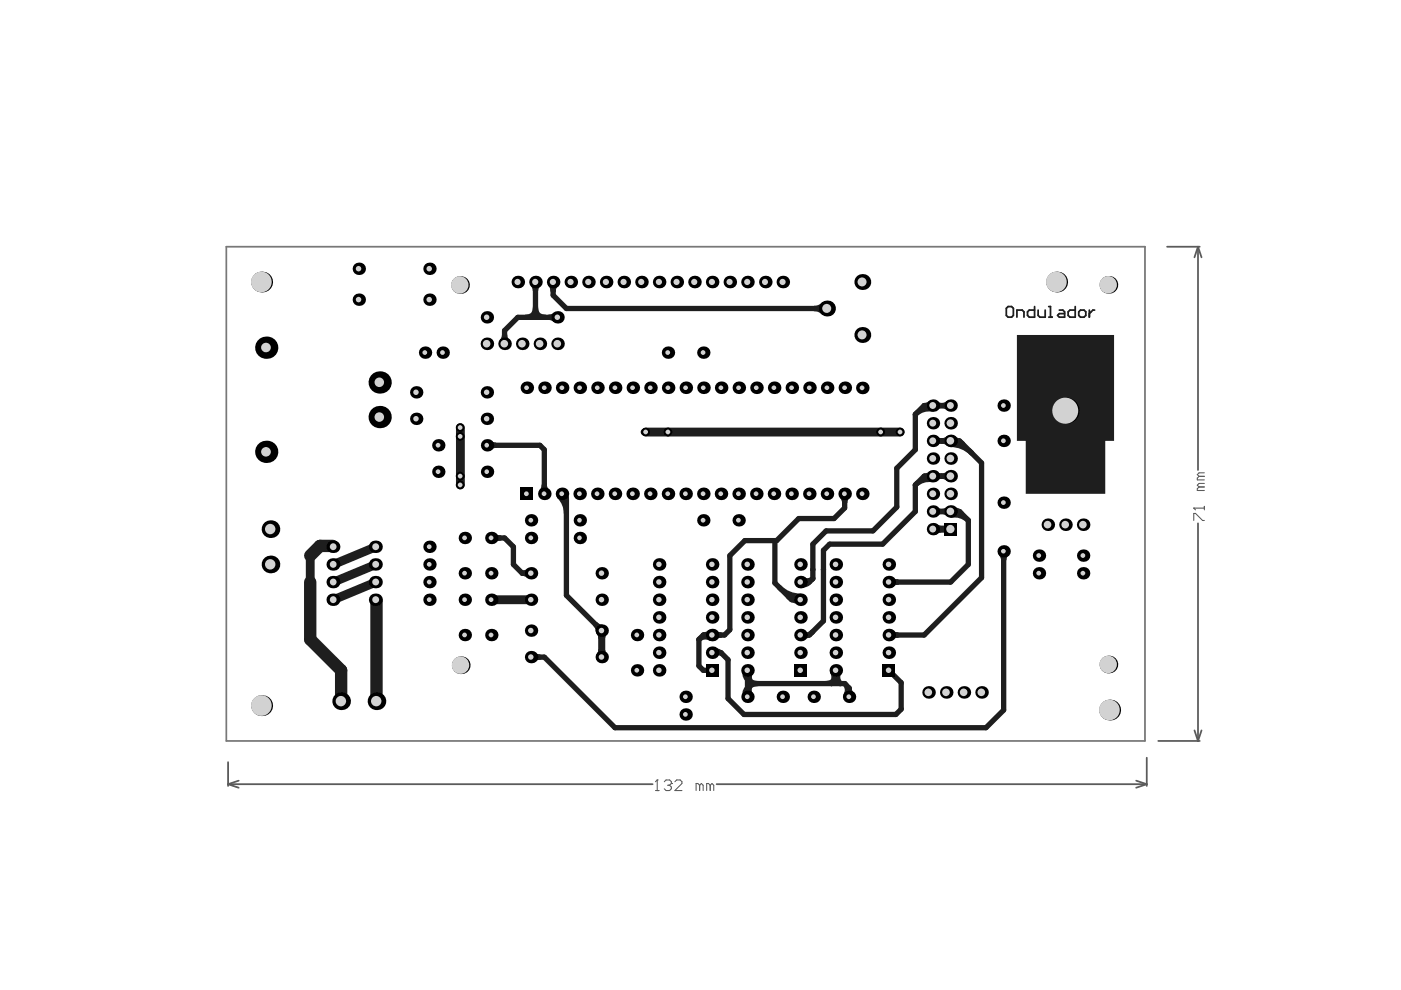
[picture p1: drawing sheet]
<svg xmlns="http://www.w3.org/2000/svg" width="297mm" height="210mm" viewBox="0 0 297 210" stroke-linecap="round" stroke-linejoin="round" font-family="sans-serif">
<g fill="none" stroke="#5a5a5a" stroke-width=".37">
<path d="M247.4 52.3h7M254 52.3l.7 2.3M254 52.3l-.8 2.3M254 52.3v47.4M254 111v46.1M245.6 157.1h8.8M253.2 154.9l.8 2.2M254.7 154.9l-.7 2.2M48.4 166.3l2.2 .7M48.4 161.6v5M48.4 166.3h90M50.6 165.5l-2.2 .8"/>
<path d="M151.9 166.3h91.2M240.9 165.5l2.2 .8M243.1 166.3l-2.2 .7M243.1 160.7v5.9"/>
</g>
<g fill="none" stroke="#5a5a5a" stroke-width=".22">
<path d="M253.1 107.7h.1M253.1 110.4v-1.5h.4l1.5 1.5h.3M253.1 107.7h2.2M253.1 107.7l.4 .4M254.2 103.2l-.4 .4v.4h1.5M254.2 101l-.4 .4v.3h1.5M254.2 103.2h1.1M254.2 101h1.1M255.3 107.4v.7M255.3 102.5h-1.1l-.4 .4 .4 .3M255.3 100.3h-1.1l-.4 .3 .4 .4M139 167.6h.7"/>
<path d="M139.3 165.4h.1M139.3 165.4v2.2M139.3 165.4l-.3 .3M140.8 165.7l.4-.3h.8l.3 .3v.4M141.6 166.5h.4M142 166.5l.3 .4v.3l-.3 .4h-.8l-.4-.4M142.3 166.1h.1M142.3 166.1l-.3 .4M143.1 165.7l.4-.3h.7l.4 .3v.4l-1.5 1.5h1.5M148.3 166.5l-.3-.4h-.4v1.5M148.3 166.5v1.1M148.3 166.5l.4-.4 .4 .4v1.1"/>
<path d="M150.6 166.5l-.4-.4h-.4v1.5M150.6 166.5v1.1M150.6 166.5l.4-.4 .3 .4v1.1"/>
</g>
<path d="M48 52.3h194.8v104.8h-194.8z" fill="none" stroke="#787878" stroke-width=".37"/>
<g fill="#d2d2d2">
<circle cx="97.6" cy="90.7" r=".51"/>
<circle cx="97.6" cy="102.8" r=".51"/>
<circle cx="97.6" cy="100.9" r=".51"/>
<circle cx="97.6" cy="92.5" r=".51"/>
<circle cx="136.9" cy="91.6" r=".51"/>
<circle cx="141.6" cy="91.6" r=".51"/>
<circle cx="186.7" cy="91.6" r=".51"/>
<circle cx="190.8" cy="91.6" r=".51"/>
</g>
<g fill="#1e1e1e">
<path d="M174.9 144.4l1.2-.3 .7-.5-.5 1.3v.6z"/>
<path d="M113.9 65.9l.7 .6 1.2 .2-1.3 1.1v-.5z"/>
<path d="M158.1 144.4l.8-.8 .7 .5 1.2 .3v1.1l-1.2 .3-.7 .5-.8-.8a.61 .61 0 0 0 0-1.1z"/>
<path d="M111.2 66.7l1.2-.2 .7-.6-.5 1.4v.5z"/>
<path d="M113 65h1.1l.3 1.2 .5 .7-1.4-.6-1.3 .6 .5-.7z"/>
<path d="M215.6 71h20.6v22.5h-1.9v11.2h-16.8v-11.2h-1.9zM226.1 83.7v3.2h3.1l-.9-2.2zM223.5 84.7l-.9 2.2h3.1v-3.2zM226.1 87.3v3.1l2.2-.9 .9-2.2zM222.6 87.3l.9 2.2 2.2 .9v-3.1z"/>
</g>
<g fill="none" stroke="#1e1e1e" stroke-width="1.1">
<path d="M113.5 59.8v7.5M117.3 59.8v2.8l2.8 2.8h55.2M106.4 72.4l.4-.6 .2-.7 .1 .7 .4 .6M112.6 67.3l.9-1 1 1M113 60.3l.4 .6 .1 .7 .2-.7 .4-.6M116.7 60.3l.4 .6 .2 .7 .1-.7 .4-.6M117.7 66.8l-.6 .3-.7 .2 .7 .1 .6 .4M118.2 67.3h-8.4l-2.8 2.8v2.8M174.5 64.6l-1 .7-.9 .1 1.3 .3 .6 .5M103.3 94.4h11.2l.9 .9v9.4M103.8 93.9l.6 .4 .7 .1-.7 .2-.6 .3M194.1 87.9v7.4l-4 4v8.2l-5 5.1h-9.9l-2.9 2.8v7.3l-.7 .7h-1.9"/>
<path d="M197.3 85.5l-.6 .4-.7 .1 .7 .1 .6 .4M197.7 86.7h-1.2l-1 .2-1.4 1M197.8 93.5h2.8M198.3 93l.6 .3 .7 .2-.7 .1-.6 .4M198.3 85.5l.6 .4 .7 .1-.7 .1-.6 .4M201 92.9l-.6 .4-.7 .2 .7 .1 .6 .4M201 85.5l-.6 .4-.6 .1 .6 .1 .6 .4M201.6 93.1l1.4 .3 1.2 .8M201.6 94.2a6.4 6.4 0 0 1 4.5 1.9M201.6 93.5h1.8l4.7 4.7v24.3l-12.2 12.1h-7.5M201.6 86h-5.7l-1.8 1.9M104.2 114.1h2.8l1.9 1.8v3.8l1.8 1.8h1.9"/>
<path d="M104.7 113.5l.6 .4 .7 .2-.7 .1-.6 .4M114.9 104.2l.4-.6 .1-.7 .1 .7 .4 .6M118.6 105.2l.7 .9 .5 1.1 .3 1.6M119.2 104.7l.9 .9v20.6l7.5 7.5M119.4 104.4l.6 1 .1 .7M164.3 115v8.6l3.5 3.6h1.9M178.5 105.2l.4 .6 .2 .7 .1-.7 .4-.6M179.1 104.7v3l-2.3 2.2h-7.5l-4.6 4.7h-6.8l-3.2 3.2v15.7l-1.1 1.1h-4.5l-.9 1M194.1 102.8v5.6l-7 7h-11.2l-1.3 1.3v15l-3 2.9h-1.9M197.3 100.4l-.6 .4-.7 .2 .7 .1 .6 .4M197.7 101.7h-1.2l-1 .2-1.4 .9M197.8 108.4h5.6l1.9 1.9v9.4l-3.7 3.7h-13.2"/>
<path d="M198.3 107.9l.6 .4 .7 .1-.7 .2-.6 .4M198.3 100.4l.6 .4 .7 .2-.7 .1-.6 .4M201 107.9l-.6 .4-.7 .1 .7 .2 .6 .4M201 100.4l-.6 .4-.7 .2 .7 .1 .6 .4M201.5 108.1a2.59 2.59 0 0 1 2.3 .7M201.6 101h-5.7l-1.8 1.8M201.7 109.2l1.7 .1 1 .4 .9 .6M212.3 117.4l.4 .6 .1 .7 .1-.7 .4-.6M212.8 116.9v33.6l-3.8 3.8h-78.6l-15-15h-2.8M112.1 121l-.6 .4-.7 .1 .7 .2 .6 .4M113.1 138.8l.6 .4 .7 .1-.7 .2-.6 .3M127.6 133l-.7-.2-.6-.4 .4 .6 .1 .7"/>
<path d="M148.2 135.6v5.6l.9 .9h1.9M150.5 134.1l-.6 .4-.7 .1 .7 .2 .6 .4M150.6 135.3a1.95 1.95 0 0 0-2.4 .3M150.9 138.1a2.14 2.14 0 0 1 2.1 .5M151 138.4h1.9l1.5 1.5v8.2l3.3 3.4h32.2l1.2-1.1v-5.7l-2.7-2.6M151.5 134.1l.6 .4 .7 .1-.7 .2-.6 .4M165.2 124.5a6.4 6.4 0 0 0 4.5 1.9M167.1 126.5l1.2 .8 1.4 .2M171.4 123.6a1.46 1.46 0 0 1-1.9 .1M172.3 133.9l-1.2 .8-1.4 .3M172.3 122.7a1.65 1.65 0 0 1-2.1 .1M189 122.9l.6 .4 .7 .1-.7 .2-.6 .4"/>
<path d="M189 134.1l.6 .4 .7 .1-.7 .2-.6 .4M158.2 142a1.61 1.61 0 0 0 .2 1.9M158.4 146a1.61 1.61 0 0 0-.2 1.9M158.5 142.1v5.6M158.5 144l.9 .9M159.1 142.5a1.94 1.94 0 0 0 .3 2.4M159.4 144.9a1.98 1.98 0 0 0-.3 2.4M159.4 144.9h19.7M159.4 144.9l-.9 1M176.5 142.5a1.94 1.94 0 0 1-.2 2.4M176.7 142.7l.4 .6 .1 .7 .2-.7 .3-.6M177.2 144l-.9 .9"/>
<path d="M177.2 142.1v1.9M177.9 142.5a1.94 1.94 0 0 0 .3 2.4l-1-.9M179.1 144.9l.9 1v1.8M179.1 144.9a1.98 1.98 0 0 1 .3 2.4M179.5 147.2l.4-.6 .1-.7 .2 .7 .3 .6"/>
</g>
<path d="M136.6 91.6h.3M197.8 112.2h3.8M198.2 111.8l1 .4-1 .4M127.2 138.9l.4-.9 .4 .9M127.2 134.1l.4 1 .4-1M127.6 133.7v5.6" fill="none" stroke="#1e1e1e" stroke-width="1.5"/>
<path d="M97.6 90.7v12.1M136.9 91.6h54M65.8 117.8v5.6M79.7 115.9l-9 3.8M79.7 119.7l-9 3.7M79.7 123.4l-9 3.8M79.9 127.3l-.1 .1M104.2 127.2h8.4" fill="none" stroke="#1e1e1e" stroke-width="1.9"/>
<path d="M70.5 115.7h-2.7l-2 2.1M65.8 123.4v12.2l6.5 6.5v6.6M79.8 127.4v21.3" fill="none" stroke="#1e1e1e" stroke-width="2.6"/>
<path d="M225.7 86.9l.2 .2" fill="none" stroke="#1e1e1e" stroke-width="11.2"/>
<path d="M213.4 65.4l.3-.4h.8l.4 .4v1.5l-.4 .3h-.8l-.3-.3zM215.6 67.2v-1.5h1.1l.4 .4v1.1M219.4 65v2.2h-1.2l-.3-.3v-.8l.3-.4h1.2M220.1 65.7v1.2l.4 .3h1.1v-1.5M222.3 65h.4v2.2M222.3 67.2h.8M224.6 65.7h.7l.4 .4v1.1h-1.1l-.4-.3 .4-.4h1.1M228 65v2.2h-1.2l-.3-.3v-.8l.3-.4h1.2M228.7 66.1l.4-.4h.7l.4 .4v.8l-.4 .3h-.7l-.4-.3zM231 65.7v1.5M232.1 65.7h-.4l-.7 .8" fill="none" stroke="#1e1e1e" stroke-width=".37"/>
<circle cx="97.6" cy="90.7" r=".92" fill="#000"/>
<circle cx="97.6" cy="90.7" r=".51" fill="#d2d2d2"/>
<circle cx="97.6" cy="102.8" r=".92" fill="#000"/>
<circle cx="97.6" cy="102.8" r=".51" fill="#d2d2d2"/>
<circle cx="97.6" cy="100.9" r=".92" fill="#000"/>
<circle cx="97.6" cy="100.9" r=".51" fill="#d2d2d2"/>
<circle cx="97.6" cy="92.5" r=".92" fill="#000"/>
<circle cx="97.6" cy="92.5" r=".51" fill="#d2d2d2"/>
<circle cx="136.9" cy="91.6" r=".92" fill="#000"/>
<circle cx="136.9" cy="91.6" r=".51" fill="#d2d2d2"/>
<circle cx="141.6" cy="91.6" r=".92" fill="#000"/>
<circle cx="141.6" cy="91.6" r=".51" fill="#d2d2d2"/>
<circle cx="186.7" cy="91.6" r=".92" fill="#000"/>
<circle cx="186.7" cy="91.6" r=".51" fill="#d2d2d2"/>
<circle cx="190.8" cy="91.6" r=".92" fill="#000"/>
<circle cx="190.8" cy="91.6" r=".51" fill="#d2d2d2"/>
<circle cx="107" cy="72.9" r="1.33" fill="#000"/>
<circle cx="106.9" cy="72.9" r=".81" fill="#d2d2d2"/>
<circle cx="196.9" cy="146.8" r="1.33" fill="#000"/>
<circle cx="196.8" cy="146.8" r=".81" fill="#d2d2d2"/>
<circle cx="103.2" cy="72.9" r="1.33" fill="#000"/>
<circle cx="103.2" cy="72.9" r=".81" fill="#d2d2d2"/>
<circle cx="110.7" cy="72.9" r="1.33" fill="#000"/>
<circle cx="110.7" cy="72.9" r=".81" fill="#d2d2d2"/>
<circle cx="114.5" cy="72.9" r="1.33" fill="#000"/>
<circle cx="114.4" cy="72.9" r=".81" fill="#d2d2d2"/>
<circle cx="118.2" cy="72.9" r="1.33" fill="#000"/>
<circle cx="118.2" cy="72.9" r=".81" fill="#d2d2d2"/>
<circle cx="145.4" cy="147.7" r="1.31" fill="#000"/>
<circle cx="145.3" cy="147.7" r=".51" fill="#d2d2d2"/>
<circle cx="158.5" cy="147.7" r="1.31" fill="#000"/>
<circle cx="158.4" cy="147.7" r=".51" fill="#d2d2d2"/>
<circle cx="166" cy="147.7" r="1.31" fill="#000"/>
<circle cx="165.9" cy="147.7" r=".51" fill="#d2d2d2"/>
<circle cx="180" cy="147.7" r="1.31" fill="#000"/>
<circle cx="180" cy="147.7" r=".51" fill="#d2d2d2"/>
<circle cx="229.7" cy="117.8" r="1.31" fill="#000"/>
<circle cx="229.6" cy="117.8" r=".51" fill="#d2d2d2"/>
<circle cx="57.3" cy="119.7" r="1.87" fill="#000"/>
<circle cx="57.3" cy="119.7" r="1.1" fill="#d2d2d2"/>
<circle cx="56.4" cy="95.8" r="2.36" fill="#000"/>
<circle cx="56.4" cy="95.8" r="1.02" fill="#d2d2d2"/>
<circle cx="55.5" cy="59.8" r="2.21" fill="#000"/>
<circle cx="55.4" cy="59.8" r="2.19" fill="#d2d2d2"/>
<path d="M70.5 127.2h.4" fill="none" stroke="#000" stroke-width="2.6"/>
<circle cx="70.6" cy="127.1" r=".72" fill="#d2d2d2"/>
<path d="M70.5 115.9h.4" fill="none" stroke="#000" stroke-width="2.6"/>
<circle cx="70.6" cy="115.9" r=".72" fill="#d2d2d2"/>
<path d="M70.5 119.7h.4" fill="none" stroke="#000" stroke-width="2.6"/>
<circle cx="70.6" cy="119.7" r=".72" fill="#d2d2d2"/>
<path d="M79.5 127.2h.4" fill="none" stroke="#000" stroke-width="2.6"/>
<circle cx="79.7" cy="127.1" r=".73" fill="#d2d2d2"/>
<path d="M79.5 115.9h.4" fill="none" stroke="#000" stroke-width="2.6"/>
<circle cx="79.7" cy="115.9" r=".73" fill="#d2d2d2"/>
<path d="M79.5 119.7h.4" fill="none" stroke="#000" stroke-width="2.6"/>
<circle cx="79.7" cy="119.7" r=".73" fill="#d2d2d2"/>
<circle cx="80.5" cy="81.1" r="2.36" fill="#000"/>
<circle cx="80.4" cy="81.1" r="1.01" fill="#d2d2d2"/>
<circle cx="97.7" cy="141" r="1.87" fill="#000"/>
<circle cx="97.6" cy="141" r="1.85" fill="#d2d2d2"/>
<circle cx="91.1" cy="127.2" r="1.31" fill="#000"/>
<circle cx="91" cy="127.1" r=".51" fill="#d2d2d2"/>
<circle cx="98.6" cy="127.2" r="1.31" fill="#000"/>
<circle cx="98.5" cy="127.1" r=".51" fill="#d2d2d2"/>
<circle cx="91.1" cy="119.7" r="1.31" fill="#000"/>
<circle cx="91" cy="119.7" r=".51" fill="#d2d2d2"/>
<circle cx="91.1" cy="115.9" r="1.31" fill="#000"/>
<circle cx="91" cy="115.9" r=".51" fill="#d2d2d2"/>
<circle cx="98.6" cy="114.1" r="1.31" fill="#000"/>
<circle cx="98.5" cy="114" r=".51" fill="#d2d2d2"/>
<circle cx="98.6" cy="121.5" r="1.31" fill="#000"/>
<circle cx="98.5" cy="121.5" r=".51" fill="#d2d2d2"/>
<circle cx="92.9" cy="94.4" r="1.31" fill="#000"/>
<circle cx="92.9" cy="94.4" r=".51" fill="#d2d2d2"/>
<circle cx="91.1" cy="57" r="1.31" fill="#000"/>
<circle cx="91" cy="57" r=".58" fill="#d2d2d2"/>
<circle cx="97.5" cy="60.4" r="1.87" fill="#000"/>
<circle cx="97.5" cy="60.4" r="1.85" fill="#d2d2d2"/>
<circle cx="104.2" cy="127.2" r="1.31" fill="#000"/>
<circle cx="104.1" cy="127.1" r=".51" fill="#d2d2d2"/>
<circle cx="104.2" cy="114.1" r="1.31" fill="#000"/>
<circle cx="104.1" cy="114" r=".51" fill="#d2d2d2"/>
<circle cx="104.2" cy="121.5" r="1.31" fill="#000"/>
<circle cx="104.1" cy="121.5" r=".51" fill="#d2d2d2"/>
<circle cx="103.3" cy="94.4" r="1.31" fill="#000"/>
<circle cx="103.2" cy="94.4" r=".5" fill="#d2d2d2"/>
<circle cx="103.2" cy="83.2" r="1.31" fill="#000"/>
<circle cx="103.2" cy="83.2" r=".58" fill="#d2d2d2"/>
<circle cx="103.2" cy="67.3" r="1.31" fill="#000"/>
<circle cx="103.2" cy="67.3" r=".58" fill="#d2d2d2"/>
<circle cx="109.8" cy="59.8" r="1.33" fill="#000"/>
<circle cx="109.7" cy="59.8" r=".66" fill="#d2d2d2"/>
<circle cx="122.9" cy="114.1" r="1.31" fill="#000"/>
<circle cx="122.9" cy="114" r=".5" fill="#d2d2d2"/>
<circle cx="122.9" cy="110.3" r="1.31" fill="#000"/>
<circle cx="122.9" cy="110.3" r=".5" fill="#d2d2d2"/>
<circle cx="115.4" cy="104.7" r="1.33" fill="#000"/>
<circle cx="115.4" cy="104.7" r=".51" fill="#d2d2d2"/>
<circle cx="119.2" cy="104.7" r="1.33" fill="#000"/>
<circle cx="119.1" cy="104.7" r=".51" fill="#d2d2d2"/>
<circle cx="122.9" cy="104.7" r="1.33" fill="#000"/>
<circle cx="122.8" cy="104.7" r=".51" fill="#d2d2d2"/>
<circle cx="115.4" cy="82.2" r="1.33" fill="#000"/>
<circle cx="115.4" cy="82.2" r=".5" fill="#d2d2d2"/>
<circle cx="119.2" cy="82.2" r="1.33" fill="#000"/>
<circle cx="119.1" cy="82.2" r=".5" fill="#d2d2d2"/>
<circle cx="122.9" cy="82.2" r="1.33" fill="#000"/>
<circle cx="122.9" cy="82.2" r=".5" fill="#d2d2d2"/>
<circle cx="118.2" cy="67.3" r="1.31" fill="#000"/>
<circle cx="118.2" cy="67.3" r=".58" fill="#d2d2d2"/>
<circle cx="121" cy="59.8" r="1.33" fill="#000"/>
<circle cx="121" cy="59.8" r=".66" fill="#d2d2d2"/>
<circle cx="117.3" cy="59.8" r="1.33" fill="#000"/>
<circle cx="117.2" cy="59.8" r=".66" fill="#d2d2d2"/>
<circle cx="127.6" cy="139.3" r="1.31" fill="#000"/>
<circle cx="127.5" cy="139.3" r=".58" fill="#d2d2d2"/>
<circle cx="135.1" cy="142.1" r="1.31" fill="#000"/>
<circle cx="135" cy="142.1" r=".51" fill="#d2d2d2"/>
<circle cx="127.6" cy="127.2" r="1.31" fill="#000"/>
<circle cx="127.5" cy="127.1" r=".58" fill="#d2d2d2"/>
<circle cx="127.6" cy="133.7" r="1.31" fill="#000"/>
<circle cx="127.5" cy="133.7" r=".58" fill="#d2d2d2"/>
<circle cx="127.6" cy="121.5" r="1.31" fill="#000"/>
<circle cx="127.5" cy="121.5" r=".58" fill="#d2d2d2"/>
<circle cx="126.6" cy="104.7" r="1.33" fill="#000"/>
<circle cx="126.6" cy="104.7" r=".51" fill="#d2d2d2"/>
<circle cx="130.4" cy="104.7" r="1.33" fill="#000"/>
<circle cx="130.3" cy="104.7" r=".51" fill="#d2d2d2"/>
<circle cx="134.1" cy="104.7" r="1.33" fill="#000"/>
<circle cx="134.1" cy="104.7" r=".51" fill="#d2d2d2"/>
<circle cx="126.7" cy="82.2" r="1.33" fill="#000"/>
<circle cx="126.6" cy="82.2" r=".5" fill="#d2d2d2"/>
<circle cx="130.4" cy="82.2" r="1.33" fill="#000"/>
<circle cx="130.4" cy="82.2" r=".5" fill="#d2d2d2"/>
<circle cx="134.2" cy="82.2" r="1.33" fill="#000"/>
<circle cx="134.1" cy="82.2" r=".5" fill="#d2d2d2"/>
<circle cx="132.3" cy="59.8" r="1.33" fill="#000"/>
<circle cx="132.2" cy="59.8" r=".66" fill="#d2d2d2"/>
<circle cx="128.5" cy="59.8" r="1.33" fill="#000"/>
<circle cx="128.5" cy="59.8" r=".66" fill="#d2d2d2"/>
<circle cx="145.4" cy="151.5" r="1.31" fill="#000"/>
<circle cx="145.3" cy="151.5" r=".51" fill="#d2d2d2"/>
<circle cx="139.8" cy="138.4" r="1.33" fill="#000"/>
<circle cx="139.7" cy="138.4" r=".58" fill="#d2d2d2"/>
<circle cx="139.8" cy="142.1" r="1.33" fill="#000"/>
<circle cx="139.7" cy="142.1" r=".58" fill="#d2d2d2"/>
<circle cx="139.8" cy="127.2" r="1.33" fill="#000"/>
<circle cx="139.7" cy="127.1" r=".58" fill="#d2d2d2"/>
<circle cx="139.8" cy="130.9" r="1.33" fill="#000"/>
<circle cx="139.7" cy="130.9" r=".58" fill="#d2d2d2"/>
<circle cx="139.8" cy="119.7" r="1.33" fill="#000"/>
<circle cx="139.7" cy="119.7" r=".58" fill="#d2d2d2"/>
<circle cx="145.4" cy="104.7" r="1.33" fill="#000"/>
<circle cx="145.3" cy="104.7" r=".51" fill="#d2d2d2"/>
<circle cx="141.6" cy="104.7" r="1.33" fill="#000"/>
<circle cx="141.6" cy="104.7" r=".51" fill="#d2d2d2"/>
<circle cx="145.4" cy="82.2" r="1.33" fill="#000"/>
<circle cx="145.4" cy="82.2" r=".5" fill="#d2d2d2"/>
<circle cx="141.7" cy="82.2" r="1.33" fill="#000"/>
<circle cx="141.6" cy="82.2" r=".5" fill="#d2d2d2"/>
<circle cx="147.2" cy="59.8" r="1.33" fill="#000"/>
<circle cx="147.2" cy="59.8" r=".66" fill="#d2d2d2"/>
<circle cx="139.8" cy="59.8" r="1.33" fill="#000"/>
<circle cx="139.7" cy="59.8" r=".66" fill="#d2d2d2"/>
<circle cx="143.5" cy="59.8" r="1.33" fill="#000"/>
<circle cx="143.4" cy="59.8" r=".66" fill="#d2d2d2"/>
<circle cx="158.5" cy="138.4" r="1.33" fill="#000"/>
<circle cx="158.4" cy="138.4" r=".58" fill="#d2d2d2"/>
<circle cx="158.5" cy="142.1" r="1.33" fill="#000"/>
<circle cx="158.4" cy="142.1" r=".58" fill="#d2d2d2"/>
<circle cx="151" cy="138.4" r="1.33" fill="#000"/>
<circle cx="150.9" cy="138.4" r=".58" fill="#d2d2d2"/>
<path d="M149.7 140.8h2.6v2.6h-2.6z" fill-rule="evenodd" fill="#000"/>
<circle cx="150.9" cy="142.1" r=".58" fill="#d2d2d2"/>
<circle cx="158.5" cy="127.2" r="1.33" fill="#000"/>
<circle cx="158.4" cy="127.1" r=".58" fill="#d2d2d2"/>
<circle cx="158.5" cy="130.9" r="1.33" fill="#000"/>
<circle cx="158.4" cy="130.9" r=".58" fill="#d2d2d2"/>
<circle cx="151" cy="127.2" r="1.33" fill="#000"/>
<circle cx="150.9" cy="127.1" r=".58" fill="#d2d2d2"/>
<circle cx="151" cy="130.9" r="1.33" fill="#000"/>
<circle cx="150.9" cy="130.9" r=".58" fill="#d2d2d2"/>
<circle cx="158.5" cy="119.7" r="1.33" fill="#000"/>
<circle cx="158.4" cy="119.7" r=".58" fill="#d2d2d2"/>
<circle cx="151" cy="119.7" r="1.33" fill="#000"/>
<circle cx="150.9" cy="119.7" r=".58" fill="#d2d2d2"/>
<circle cx="152.9" cy="104.7" r="1.33" fill="#000"/>
<circle cx="152.8" cy="104.7" r=".51" fill="#d2d2d2"/>
<circle cx="156.6" cy="104.7" r="1.33" fill="#000"/>
<circle cx="156.6" cy="104.7" r=".51" fill="#d2d2d2"/>
<circle cx="156.6" cy="110.3" r="1.31" fill="#000"/>
<circle cx="156.6" cy="110.3" r=".51" fill="#d2d2d2"/>
<circle cx="152.9" cy="82.2" r="1.33" fill="#000"/>
<circle cx="152.9" cy="82.2" r=".5" fill="#d2d2d2"/>
<circle cx="156.6" cy="82.2" r="1.33" fill="#000"/>
<circle cx="156.6" cy="82.2" r=".5" fill="#d2d2d2"/>
<circle cx="154.7" cy="59.8" r="1.33" fill="#000"/>
<circle cx="154.7" cy="59.8" r=".66" fill="#d2d2d2"/>
<circle cx="151" cy="59.8" r="1.33" fill="#000"/>
<circle cx="150.9" cy="59.8" r=".66" fill="#d2d2d2"/>
<circle cx="158.5" cy="59.8" r="1.33" fill="#000"/>
<circle cx="158.4" cy="59.8" r=".66" fill="#d2d2d2"/>
<circle cx="169.7" cy="138.4" r="1.33" fill="#000"/>
<circle cx="169.7" cy="138.4" r=".58" fill="#d2d2d2"/>
<path d="M168.4 140.8h2.6v2.6h-2.6z" fill-rule="evenodd" fill="#000"/>
<circle cx="169.7" cy="142.1" r=".58" fill="#d2d2d2"/>
<circle cx="169.7" cy="127.2" r="1.33" fill="#000"/>
<circle cx="169.7" cy="127.1" r=".58" fill="#d2d2d2"/>
<circle cx="169.7" cy="130.9" r="1.33" fill="#000"/>
<circle cx="169.7" cy="130.9" r=".58" fill="#d2d2d2"/>
<circle cx="169.7" cy="119.7" r="1.33" fill="#000"/>
<circle cx="169.7" cy="119.7" r=".58" fill="#d2d2d2"/>
<circle cx="167.8" cy="104.7" r="1.33" fill="#000"/>
<circle cx="167.8" cy="104.7" r=".51" fill="#d2d2d2"/>
<circle cx="164.1" cy="104.7" r="1.33" fill="#000"/>
<circle cx="164" cy="104.7" r=".51" fill="#d2d2d2"/>
<circle cx="167.9" cy="82.2" r="1.33" fill="#000"/>
<circle cx="167.8" cy="82.2" r=".5" fill="#d2d2d2"/>
<circle cx="164.1" cy="82.2" r="1.33" fill="#000"/>
<circle cx="164.1" cy="82.2" r=".5" fill="#d2d2d2"/>
<circle cx="166" cy="59.8" r="1.33" fill="#000"/>
<circle cx="165.9" cy="59.8" r=".66" fill="#d2d2d2"/>
<circle cx="177.2" cy="138.4" r="1.33" fill="#000"/>
<circle cx="177.2" cy="138.4" r=".58" fill="#d2d2d2"/>
<circle cx="177.2" cy="142.1" r="1.33" fill="#000"/>
<circle cx="177.2" cy="142.1" r=".58" fill="#d2d2d2"/>
<circle cx="177.2" cy="127.2" r="1.33" fill="#000"/>
<circle cx="177.2" cy="127.1" r=".58" fill="#d2d2d2"/>
<circle cx="177.2" cy="130.9" r="1.33" fill="#000"/>
<circle cx="177.2" cy="130.9" r=".58" fill="#d2d2d2"/>
<circle cx="177.2" cy="119.7" r="1.33" fill="#000"/>
<circle cx="177.2" cy="119.7" r=".58" fill="#d2d2d2"/>
<circle cx="182.8" cy="104.7" r="1.33" fill="#000"/>
<circle cx="182.8" cy="104.7" r=".51" fill="#d2d2d2"/>
<circle cx="179.1" cy="104.7" r="1.33" fill="#000"/>
<circle cx="179" cy="104.7" r=".51" fill="#d2d2d2"/>
<circle cx="175.3" cy="104.7" r="1.33" fill="#000"/>
<circle cx="175.3" cy="104.7" r=".51" fill="#d2d2d2"/>
<circle cx="182.8" cy="82.3" r="1.33" fill="#000"/>
<circle cx="182.8" cy="82.2" r=".51" fill="#d2d2d2"/>
<circle cx="179.1" cy="82.2" r="1.33" fill="#000"/>
<circle cx="179.1" cy="82.2" r=".5" fill="#d2d2d2"/>
<circle cx="175.4" cy="82.2" r="1.33" fill="#000"/>
<circle cx="175.3" cy="82.2" r=".5" fill="#d2d2d2"/>
<circle cx="182.8" cy="71" r="1.69" fill="#000"/>
<circle cx="182.8" cy="71" r=".95" fill="#d2d2d2"/>
<circle cx="182.8" cy="59.8" r="1.69" fill="#000"/>
<circle cx="182.8" cy="59.8" r=".95" fill="#d2d2d2"/>
<circle cx="188.4" cy="138.4" r="1.33" fill="#000"/>
<circle cx="188.4" cy="138.4" r=".58" fill="#d2d2d2"/>
<path d="M187.1 140.8h2.7v2.6h-2.7z" fill-rule="evenodd" fill="#000"/>
<circle cx="188.4" cy="142.1" r=".58" fill="#d2d2d2"/>
<circle cx="188.4" cy="127.2" r="1.33" fill="#000"/>
<circle cx="188.4" cy="127.1" r=".58" fill="#d2d2d2"/>
<circle cx="188.4" cy="130.9" r="1.33" fill="#000"/>
<circle cx="188.4" cy="130.9" r=".58" fill="#d2d2d2"/>
<circle cx="188.4" cy="119.7" r="1.33" fill="#000"/>
<circle cx="188.4" cy="119.7" r=".58" fill="#d2d2d2"/>
<circle cx="201.6" cy="104.7" r="1.33" fill="#000"/>
<circle cx="201.5" cy="104.7" r=".81" fill="#d2d2d2"/>
<circle cx="201.6" cy="108.4" r="1.33" fill="#000"/>
<circle cx="201.5" cy="108.4" r=".81" fill="#d2d2d2"/>
<circle cx="201.6" cy="97.2" r="1.33" fill="#000"/>
<circle cx="201.5" cy="97.2" r=".81" fill="#d2d2d2"/>
<circle cx="201.6" cy="93.5" r="1.33" fill="#000"/>
<circle cx="201.5" cy="93.5" r=".81" fill="#d2d2d2"/>
<circle cx="201.6" cy="89.7" r="1.33" fill="#000"/>
<circle cx="201.5" cy="89.7" r=".81" fill="#d2d2d2"/>
<circle cx="201.6" cy="86" r="1.31" fill="#000"/>
<circle cx="201.5" cy="86" r=".73" fill="#d2d2d2"/>
<circle cx="212.8" cy="116.9" r="1.31" fill="#000"/>
<circle cx="212.7" cy="116.9" r=".5" fill="#d2d2d2"/>
<circle cx="212.8" cy="106.6" r="1.31" fill="#000"/>
<circle cx="212.7" cy="106.6" r=".51" fill="#d2d2d2"/>
<circle cx="212.8" cy="93.5" r="1.31" fill="#000"/>
<circle cx="212.7" cy="93.5" r=".51" fill="#d2d2d2"/>
<circle cx="212.8" cy="86" r="1.31" fill="#000"/>
<circle cx="212.7" cy="86" r=".51" fill="#d2d2d2"/>
<circle cx="229.7" cy="121.5" r="1.31" fill="#000"/>
<circle cx="229.6" cy="121.5" r=".51" fill="#d2d2d2"/>
<circle cx="224" cy="59.8" r="2.21" fill="#000"/>
<circle cx="224" cy="59.8" r="2.19" fill="#d2d2d2"/>
<circle cx="235.3" cy="150.5" r="2.21" fill="#000"/>
<circle cx="235.2" cy="150.5" r="2.19" fill="#d2d2d2"/>
<circle cx="235" cy="140.9" r="1.87" fill="#000"/>
<circle cx="235" cy="140.9" r="1.85" fill="#d2d2d2"/>
<circle cx="235" cy="60.4" r="1.87" fill="#000"/>
<circle cx="235" cy="60.4" r="1.85" fill="#d2d2d2"/>
<circle cx="55.5" cy="149.6" r="2.21" fill="#000"/>
<circle cx="55.4" cy="149.6" r="2.19" fill="#d2d2d2"/>
<circle cx="57.3" cy="112.2" r="1.87" fill="#000"/>
<circle cx="57.3" cy="112.2" r="1.1" fill="#d2d2d2"/>
<circle cx="56.4" cy="73.7" r="2.36" fill="#000"/>
<circle cx="56.4" cy="73.7" r="1.02" fill="#d2d2d2"/>
<circle cx="72.3" cy="148.7" r="1.87" fill="#000"/>
<circle cx="72.3" cy="148.7" r="1.1" fill="#d2d2d2"/>
<path d="M70.5 123.4h.4" fill="none" stroke="#000" stroke-width="2.6"/>
<circle cx="70.6" cy="123.4" r=".72" fill="#d2d2d2"/>
<circle cx="79.8" cy="148.7" r="1.87" fill="#000"/>
<circle cx="79.8" cy="148.7" r="1.1" fill="#d2d2d2"/>
<path d="M79.5 123.4h.4" fill="none" stroke="#000" stroke-width="2.6"/>
<circle cx="79.7" cy="123.4" r=".73" fill="#d2d2d2"/>
<circle cx="80.5" cy="88.4" r="2.36" fill="#000"/>
<circle cx="80.4" cy="88.4" r="1.01" fill="#d2d2d2"/>
<circle cx="92.9" cy="100" r="1.31" fill="#000"/>
<circle cx="92.9" cy="100" r=".51" fill="#d2d2d2"/>
<circle cx="91.1" cy="123.4" r="1.31" fill="#000"/>
<circle cx="91" cy="123.4" r=".51" fill="#d2d2d2"/>
<circle cx="98.6" cy="134.6" r="1.31" fill="#000"/>
<circle cx="98.5" cy="134.6" r=".51" fill="#d2d2d2"/>
<circle cx="91.1" cy="63.5" r="1.31" fill="#000"/>
<circle cx="91" cy="63.5" r=".58" fill="#d2d2d2"/>
<circle cx="93.9" cy="74.8" r="1.31" fill="#000"/>
<circle cx="93.8" cy="74.7" r=".51" fill="#d2d2d2"/>
<circle cx="103.3" cy="100" r="1.31" fill="#000"/>
<circle cx="103.2" cy="100" r=".5" fill="#d2d2d2"/>
<circle cx="104.2" cy="134.6" r="1.31" fill="#000"/>
<circle cx="104.1" cy="134.6" r=".51" fill="#d2d2d2"/>
<circle cx="103.2" cy="88.8" r="1.31" fill="#000"/>
<circle cx="103.2" cy="88.8" r=".58" fill="#d2d2d2"/>
<circle cx="135.1" cy="134.6" r="1.31" fill="#000"/>
<circle cx="135" cy="134.6" r=".51" fill="#d2d2d2"/>
<circle cx="139.8" cy="123.4" r="1.33" fill="#000"/>
<circle cx="139.7" cy="123.4" r=".58" fill="#d2d2d2"/>
<circle cx="139.8" cy="134.6" r="1.33" fill="#000"/>
<circle cx="139.7" cy="134.6" r=".58" fill="#d2d2d2"/>
<circle cx="141.6" cy="74.8" r="1.31" fill="#000"/>
<circle cx="141.6" cy="74.7" r=".51" fill="#d2d2d2"/>
<circle cx="158.5" cy="123.4" r="1.33" fill="#000"/>
<circle cx="158.4" cy="123.4" r=".58" fill="#d2d2d2"/>
<circle cx="158.5" cy="134.6" r="1.33" fill="#000"/>
<circle cx="158.4" cy="134.6" r=".58" fill="#d2d2d2"/>
<circle cx="151" cy="123.4" r="1.33" fill="#000"/>
<circle cx="150.9" cy="123.4" r=".58" fill="#d2d2d2"/>
<circle cx="151" cy="134.6" r="1.33" fill="#000"/>
<circle cx="150.9" cy="134.6" r=".58" fill="#d2d2d2"/>
<circle cx="169.7" cy="123.4" r="1.33" fill="#000"/>
<circle cx="169.7" cy="123.4" r=".58" fill="#d2d2d2"/>
<circle cx="169.7" cy="134.6" r="1.33" fill="#000"/>
<circle cx="169.7" cy="134.6" r=".58" fill="#d2d2d2"/>
<circle cx="177.2" cy="123.4" r="1.33" fill="#000"/>
<circle cx="177.2" cy="123.4" r=".58" fill="#d2d2d2"/>
<circle cx="177.2" cy="134.6" r="1.33" fill="#000"/>
<circle cx="177.2" cy="134.6" r=".58" fill="#d2d2d2"/>
<circle cx="175.3" cy="65.4" r="1.69" fill="#000"/>
<circle cx="175.3" cy="65.4" r=".95" fill="#d2d2d2"/>
<circle cx="188.4" cy="123.4" r="1.33" fill="#000"/>
<circle cx="188.4" cy="123.4" r=".58" fill="#d2d2d2"/>
<circle cx="188.4" cy="134.6" r="1.33" fill="#000"/>
<circle cx="188.4" cy="134.6" r=".58" fill="#d2d2d2"/>
<circle cx="200.6" cy="146.8" r="1.33" fill="#000"/>
<circle cx="200.6" cy="146.8" r=".81" fill="#d2d2d2"/>
<circle cx="204.4" cy="146.8" r="1.33" fill="#000"/>
<circle cx="204.3" cy="146.8" r=".81" fill="#d2d2d2"/>
<path d="M200.2 110.9h2.7v2.6h-2.7z" fill-rule="evenodd" fill="#000"/>
<circle cx="201.5" cy="112.2" r=".88" fill="#d2d2d2"/>
<circle cx="201.6" cy="101" r="1.33" fill="#000"/>
<circle cx="201.5" cy="100.9" r=".81" fill="#d2d2d2"/>
<circle cx="229.7" cy="111.3" r="1.33" fill="#000"/>
<circle cx="229.6" cy="111.2" r=".81" fill="#d2d2d2"/>
<circle cx="225.9" cy="111.3" r="1.33" fill="#000"/>
<circle cx="225.8" cy="111.2" r=".81" fill="#d2d2d2"/>
<circle cx="225.9" cy="87.1" r="2.79" fill="#000"/>
<circle cx="225.8" cy="87.1" r="2.76" fill="#d2d2d2"/>
<circle cx="172.5" cy="147.7" r="1.31" fill="#000"/>
<circle cx="172.5" cy="147.7" r=".51" fill="#d2d2d2"/>
<circle cx="220.3" cy="117.8" r="1.31" fill="#000"/>
<circle cx="220.2" cy="117.8" r=".51" fill="#d2d2d2"/>
<circle cx="76.1" cy="57" r="1.31" fill="#000"/>
<circle cx="76" cy="57" r=".58" fill="#d2d2d2"/>
<circle cx="112.6" cy="139.3" r="1.31" fill="#000"/>
<circle cx="112.5" cy="139.3" r=".58" fill="#d2d2d2"/>
<circle cx="112.6" cy="127.2" r="1.31" fill="#000"/>
<circle cx="112.5" cy="127.1" r=".58" fill="#d2d2d2"/>
<circle cx="112.6" cy="133.7" r="1.31" fill="#000"/>
<circle cx="112.5" cy="133.7" r=".58" fill="#d2d2d2"/>
<circle cx="112.6" cy="114.1" r="1.31" fill="#000"/>
<circle cx="112.5" cy="114" r=".51" fill="#d2d2d2"/>
<circle cx="112.6" cy="121.5" r="1.31" fill="#000"/>
<circle cx="112.5" cy="121.5" r=".58" fill="#d2d2d2"/>
<circle cx="112.6" cy="110.3" r="1.31" fill="#000"/>
<circle cx="112.5" cy="110.3" r=".51" fill="#d2d2d2"/>
<path d="M110.3 103.4h2.7v2.6h-2.7z" fill-rule="evenodd" fill="#000"/>
<circle cx="111.6" cy="104.7" r=".51" fill="#d2d2d2"/>
<circle cx="88.2" cy="83.2" r="1.31" fill="#000"/>
<circle cx="88.2" cy="83.2" r=".58" fill="#d2d2d2"/>
<circle cx="111.7" cy="82.2" r="1.33" fill="#000"/>
<circle cx="111.7" cy="82.2" r=".5" fill="#d2d2d2"/>
<circle cx="113.5" cy="59.8" r="1.33" fill="#000"/>
<circle cx="113.5" cy="59.8" r=".66" fill="#d2d2d2"/>
<circle cx="124.8" cy="59.8" r="1.33" fill="#000"/>
<circle cx="124.7" cy="59.8" r=".66" fill="#d2d2d2"/>
<circle cx="137.9" cy="104.7" r="1.33" fill="#000"/>
<circle cx="137.8" cy="104.7" r=".51" fill="#d2d2d2"/>
<circle cx="149.1" cy="104.7" r="1.33" fill="#000"/>
<circle cx="149.1" cy="104.7" r=".51" fill="#d2d2d2"/>
<circle cx="171.6" cy="104.7" r="1.33" fill="#000"/>
<circle cx="171.5" cy="104.7" r=".51" fill="#d2d2d2"/>
<circle cx="160.4" cy="104.7" r="1.33" fill="#000"/>
<circle cx="160.3" cy="104.7" r=".51" fill="#d2d2d2"/>
<circle cx="149.1" cy="110.3" r="1.31" fill="#000"/>
<circle cx="149.1" cy="110.3" r=".51" fill="#d2d2d2"/>
<circle cx="149.2" cy="82.2" r="1.33" fill="#000"/>
<circle cx="149.1" cy="82.2" r=".5" fill="#d2d2d2"/>
<circle cx="171.6" cy="82.2" r="1.33" fill="#000"/>
<circle cx="171.6" cy="82.2" r=".5" fill="#d2d2d2"/>
<circle cx="160.4" cy="82.2" r="1.33" fill="#000"/>
<circle cx="160.3" cy="82.2" r=".5" fill="#d2d2d2"/>
<circle cx="137.9" cy="82.2" r="1.33" fill="#000"/>
<circle cx="137.9" cy="82.2" r=".5" fill="#d2d2d2"/>
<circle cx="162.3" cy="59.8" r="1.33" fill="#000"/>
<circle cx="162.2" cy="59.8" r=".64" fill="#d2d2d2"/>
<circle cx="136" cy="59.8" r="1.33" fill="#000"/>
<circle cx="136" cy="59.8" r=".66" fill="#d2d2d2"/>
<circle cx="220.3" cy="121.5" r="1.31" fill="#000"/>
<circle cx="220.2" cy="121.5" r=".51" fill="#d2d2d2"/>
<circle cx="197.8" cy="104.7" r="1.31" fill="#000"/>
<circle cx="197.8" cy="104.7" r=".73" fill="#d2d2d2"/>
<circle cx="197.8" cy="108.4" r="1.31" fill="#000"/>
<circle cx="197.8" cy="108.4" r=".73" fill="#d2d2d2"/>
<circle cx="197.8" cy="89.7" r="1.31" fill="#000"/>
<circle cx="197.8" cy="89.7" r=".73" fill="#d2d2d2"/>
<circle cx="197.8" cy="93.5" r="1.31" fill="#000"/>
<circle cx="197.8" cy="93.5" r=".73" fill="#d2d2d2"/>
<circle cx="197.8" cy="97.2" r="1.31" fill="#000"/>
<circle cx="197.8" cy="97.2" r=".73" fill="#d2d2d2"/>
<circle cx="197.8" cy="86" r="1.31" fill="#000"/>
<circle cx="197.8" cy="86" r=".73" fill="#d2d2d2"/>
<circle cx="76.1" cy="63.5" r="1.31" fill="#000"/>
<circle cx="76" cy="63.5" r=".58" fill="#d2d2d2"/>
<circle cx="88.2" cy="88.8" r="1.31" fill="#000"/>
<circle cx="88.2" cy="88.8" r=".58" fill="#d2d2d2"/>
<circle cx="90.1" cy="74.8" r="1.31" fill="#000"/>
<circle cx="90.1" cy="74.7" r=".51" fill="#d2d2d2"/>
<circle cx="149.1" cy="74.8" r="1.31" fill="#000"/>
<circle cx="149.1" cy="74.7" r=".51" fill="#d2d2d2"/>
<circle cx="208.1" cy="146.8" r="1.33" fill="#000"/>
<circle cx="208.1" cy="146.8" r=".81" fill="#d2d2d2"/>
<circle cx="222.2" cy="111.3" r="1.33" fill="#000"/>
<circle cx="222.1" cy="111.2" r=".81" fill="#d2d2d2"/>
<circle cx="197.8" cy="101" r="1.31" fill="#000"/>
<circle cx="197.8" cy="100.9" r=".73" fill="#d2d2d2"/>
<circle cx="197.8" cy="112.2" r="1.31" fill="#000"/>
<circle cx="197.8" cy="112.2" r=".73" fill="#d2d2d2"/>
</svg>
